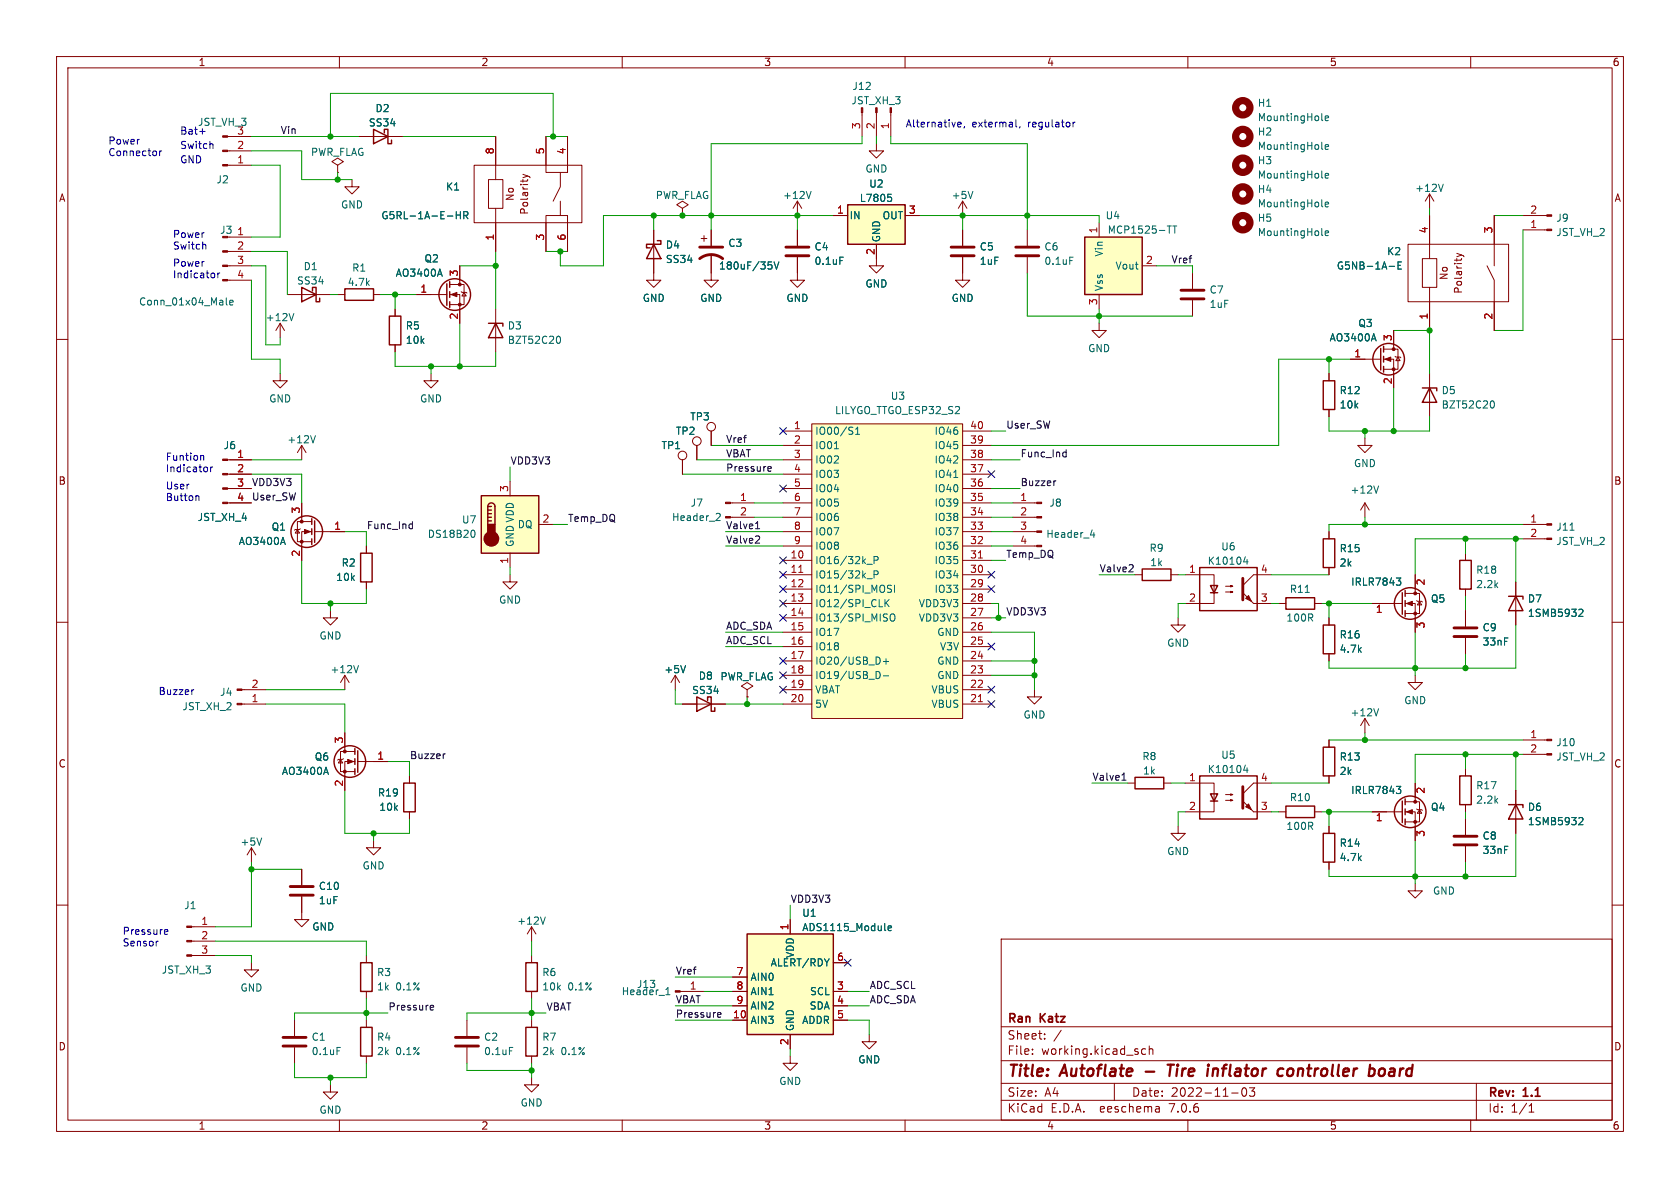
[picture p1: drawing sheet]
<svg xmlns="http://www.w3.org/2000/svg" width="297mm" height="210mm" viewBox="0 0 297 210" stroke-linecap="round" stroke-linejoin="round" font-family="sans-serif">
<defs><g id="words">
<g font-size="2.8" fill="#840000">
<text x="178" y="190.9">Title:</text>
<text x="187.7" y="190.9">Autoflate</text>
<text x="208.1" y="190.9">Tire</text>
<text x="215.9" y="190.9">inflator</text>
<text x="229.1" y="190.9">controller</text>
<text x="246" y="190.9">board</text>
</g>
<g font-size="2.1" fill="#840000">
<text x="178" y="184">Sheet:</text>
<text x="178" y="181.2">Ran</text>
<text x="184" y="181.2">Katz</text>
<text x="178" y="186.7">File:</text>
<text x="184.1" y="186.7">working.kicad_sch</text>
<text x="178" y="196.9">KiCad</text>
<text x="178" y="194.1">Size:</text>
<text x="184.7" y="194.1">A4</text>
<text x="185.7" y="196.9">E.D.A.</text>
<text x="194.6" y="196.9">eeschema</text>
<text x="200" y="194.1">Date:</text>
<text x="207" y="196.9">7.0.6</text>
<text x="207" y="194.1">2022-11-03</text>
<text x="263" y="194.3">Rev:</text>
<text x="263" y="196.9">Id:</text>
<text x="267.1" y="196.9">1/1</text>
<text x="269.4" y="194.3">1.1</text>
</g>
<g font-size="1.8" fill="#840000">
<text x="35" y="11.9">1</text>
<text x="85" y="11.9">2</text>
<text x="135" y="11.9">3</text>
<text x="185" y="11.9">4</text>
<text x="235" y="11.9">5</text>
<text x="285" y="11.9">6</text>
<text x="10.3" y="35.9">A</text>
<text x="91" y="35.6" transform="rotate(-90 91 35.6)">No</text>
<text x="285.3" y="35.9">A</text>
<text x="93.6" y="38.1" transform="rotate(-90 93.6 38.1)">Polarity</text>
<text x="256.1" y="49.6" transform="rotate(-90 256.1 49.6)">No</text>
<text x="258.7" y="52" transform="rotate(-90 258.7 52)">Polarity</text>
<text x="10.3" y="85.9">B</text>
<text x="285.3" y="85.9">B</text>
<text x="10.3" y="135.9">C</text>
<text x="285.3" y="135.9">C</text>
<text x="10.3" y="185.9">D</text>
<text x="285.3" y="185.9">D</text>
<text x="35" y="199.9">1</text>
<text x="85" y="199.9">2</text>
<text x="135" y="199.9">3</text>
<text x="185" y="199.9">4</text>
<text x="235" y="199.9">5</text>
<text x="285" y="199.9">6</text>
</g>
<g font-size="1.8" fill="#006464">
<text x="150.6" y="16.1">J12</text>
<text x="41.8" y="23.9">3</text>
<text x="65.1" y="22.6">SS34</text>
<text x="66.3" y="20">D2</text>
<text x="150.4" y="18.6">JST_XH_3</text>
<text x="222.3" y="19.1">H1</text>
<text x="222.3" y="21.6">MountingHole</text>
<text x="54.9" y="27.8">PWR_FLAG</text>
<text x="222.3" y="29.2">H3</text>
<text x="222.3" y="24.2">H2</text>
<text x="222.3" y="26.7">MountingHole</text>
<text x="38.2" y="32.6">J2</text>
<text x="78.7" y="33.9">K1</text>
<text x="115.8" y="35.4">PWR_FLAG</text>
<text x="138.3" y="35.4">+12V</text>
<text x="151.9" y="35.9">L7805</text>
<text x="152.9" y="30.7">GND</text>
<text x="153.6" y="33.4">U2</text>
<text x="168.1" y="35.4">+5V</text>
<text x="222.3" y="31.8">MountingHole</text>
<text x="222.3" y="34.3">H4</text>
<text x="250.1" y="34.1">+12V</text>
<text x="38.8" y="41.5">J3</text>
<text x="60.2" y="37.1">GND</text>
<text x="67.3" y="39">G5RL-1A-E-HR</text>
<text x="150.1" y="39">IN</text>
<text x="155.9" y="39">OUT</text>
<text x="195.4" y="39">U4</text>
<text x="195.7" y="41.5">MCP1525-TT</text>
<text x="222.3" y="36.9">MountingHole</text>
<text x="222.3" y="39.4">H5</text>
<text x="222.3" y="41.9">MountingHole</text>
<text x="275" y="39.4">J9</text>
<text x="275" y="41.9">JST_VH_2</text>
<text x="53.6" y="48">D1</text>
<text x="74.9" y="46.6">Q2</text>
<text x="117.6" y="44.2">D4</text>
<text x="117.6" y="46.7">SS34</text>
<text x="127" y="47.9">180uF/35V</text>
<text x="128.7" y="43.8">C3</text>
<text x="143.9" y="44.5">C4</text>
<text x="143.9" y="47">0.1uF</text>
<text x="155.8" y="42.9" transform="rotate(-90 155.8 42.9)">GND</text>
<text x="173.1" y="44.5">C5</text>
<text x="173.1" y="47">1uF</text>
<text x="184.5" y="44.5">C6</text>
<text x="184.5" y="47">0.1uF</text>
<text x="195.2" y="45.5" transform="rotate(-90 195.2 45.5)">Vin</text>
<text x="197.1" y="47.9">Vout</text>
<text x="236.2" y="47.9">G5NB-1A-E</text>
<text x="245.1" y="45.3">K2</text>
<text x="52.4" y="50.5">SS34</text>
<text x="61.4" y="50.8">4.7k</text>
<text x="62.2" y="48.2">R1</text>
<text x="69.9" y="49.1">AO3400A</text>
<text x="113.5" y="53.6">GND</text>
<text x="123.7" y="53.6">GND</text>
<text x="138.9" y="53.6">GND</text>
<text x="152.9" y="51">GND</text>
<text x="168.1" y="53.6">GND</text>
<text x="195.2" y="51.6" transform="rotate(-90 195.2 51.6)">Vss</text>
<text x="213.8" y="52.1">C7</text>
<text x="24.5" y="54.2">Conn_01x04_Male</text>
<text x="46.9" y="57">+12V</text>
<text x="71.6" y="58.4">R5</text>
<text x="89.7" y="58.4">D3</text>
<text x="213.8" y="54.6">1uF</text>
<text x="240" y="58">Q3</text>
<text x="71.6" y="61">10k</text>
<text x="89.7" y="61">BZT52C20</text>
<text x="192.3" y="62.5">GND</text>
<text x="235" y="60.6">AO3400A</text>
<text x="47.5" y="71.3">GND</text>
<text x="74.2" y="71.3">GND</text>
<text x="157.4" y="70.9">U3</text>
<text x="236.7" y="69.9">R12</text>
<text x="254.8" y="69.9">D5</text>
<text x="119.4" y="77.1">TP2</text>
<text x="121.9" y="74.5">TP3</text>
<text x="144" y="77.1">IO00/S1</text>
<text x="147.5" y="73.4">LILYGO_TTGO_ESP32_S2</text>
<text x="165.1" y="77.1">IO46</text>
<text x="236.7" y="72.4">10k</text>
<text x="254.8" y="72.4">BZT52C20</text>
<text x="39.4" y="79.6">J6</text>
<text x="50.7" y="78.6">+12V</text>
<text x="116.8" y="79.6">TP1</text>
<text x="144" y="79.6">IO01</text>
<text x="144" y="82.1">IO02</text>
<text x="165.1" y="82.1">IO42</text>
<text x="165.1" y="79.6">IO45</text>
<text x="239.3" y="82.8">GND</text>
<text x="122" y="89.8">J7</text>
<text x="144" y="84.7">IO03</text>
<text x="144" y="87.2">IO04</text>
<text x="144" y="89.8">IO05</text>
<text x="165.1" y="89.8">IO39</text>
<text x="165.1" y="87.2">IO40</text>
<text x="165.1" y="84.7">IO41</text>
<text x="185.4" y="89.8">J8</text>
<text x="238.7" y="87.5">+12V</text>
<text x="34.9" y="92.3">JST_XH_4</text>
<text x="47.9" y="94">Q1</text>
<text x="75.5" y="95.3">DS18B20</text>
<text x="81.6" y="92.7">U7</text>
<text x="91.4" y="93.6">DQ</text>
<text x="118.7" y="92.3">Header_2</text>
<text x="144" y="92.3">IO06</text>
<text x="144" y="94.8">IO07</text>
<text x="165.1" y="94.8">IO37</text>
<text x="165.1" y="92.3">IO38</text>
<text x="184.9" y="95.3">Header_4</text>
<text x="275" y="94">J11</text>
<text x="42.1" y="96.5">AO3400A</text>
<text x="60.3" y="100.4">R2</text>
<text x="91" y="96.8" transform="rotate(-90 91 96.8)">GND VDD</text>
<text x="144" y="99.9">IO16/32k_P</text>
<text x="144" y="97.4">IO08</text>
<text x="165.1" y="99.9">IO35</text>
<text x="165.1" y="97.4">IO36</text>
<text x="203.1" y="97.7">R9</text>
<text x="203.2" y="100.3">1k</text>
<text x="213.4" y="100">K10104</text>
<text x="215.8" y="97.5">U6</text>
<text x="236.7" y="97.8">R15</text>
<text x="236.7" y="100.4">2k</text>
<text x="260.9" y="101.6">R18</text>
<text x="275" y="96.5">JST_VH_2</text>
<text x="59.3" y="102.9">10k</text>
<text x="88.1" y="106.9">GND</text>
<text x="144" y="102.5">IO15/32k_P</text>
<text x="144" y="105">IO11/SPI_MOSI</text>
<text x="144" y="107.5">IO12/SPI_CLK</text>
<text x="162.3" y="107.5">VDD3V3</text>
<text x="165.1" y="105">IO33</text>
<text x="165.1" y="102.5">IO34</text>
<text x="227.9" y="105">R11</text>
<text x="238.8" y="103.7">IRLR7843</text>
<text x="252.9" y="106.7">Q5</text>
<text x="260.9" y="104.2">2.2k</text>
<text x="270" y="106.7">D7</text>
<text x="56.4" y="113.3">GND</text>
<text x="144" y="110.1">IO13/SPI_MISO</text>
<text x="144" y="112.6">IO17</text>
<text x="162.3" y="110.1">VDD3V3</text>
<text x="165.6" y="112.6">GND</text>
<text x="227.3" y="110.1">100R</text>
<text x="236.7" y="113.1">R16</text>
<text x="262" y="111.8">C9</text>
<text x="270" y="109.2">1SMB5932</text>
<text x="58.3" y="119.2">+12V</text>
<text x="117.3" y="119.2">+5V</text>
<text x="144" y="115.2">IO18</text>
<text x="144" y="117.7">IO20/USB_D+</text>
<text x="165.6" y="117.7">GND</text>
<text x="166.1" y="115.2">V3V</text>
<text x="206.2" y="114.5">GND</text>
<text x="236.7" y="115.6">4.7k</text>
<text x="262" y="114.3">33nF</text>
<text x="32.2" y="125.8">JST_XH_2</text>
<text x="38.8" y="123.2">J4</text>
<text x="122.3" y="122.9">SS34</text>
<text x="123.4" y="120.4">D8</text>
<text x="127.3" y="120.5">PWR_FLAG</text>
<text x="144" y="120.2">IO19/USB_D-</text>
<text x="144" y="122.8">VBAT</text>
<text x="144" y="125.3">5V</text>
<text x="164.6" y="125.3">VBUS</text>
<text x="164.6" y="122.8">VBUS</text>
<text x="165.6" y="120.2">GND</text>
<text x="248.2" y="124.7">GND</text>
<text x="180.8" y="127.2">GND</text>
<text x="238.7" y="126.8">+12V</text>
<text x="49.7" y="137.2">AO3400A</text>
<text x="55.5" y="134.6">Q6</text>
<text x="201.9" y="134.6">R8</text>
<text x="202" y="137.1">1k</text>
<text x="213.4" y="136.9">K10104</text>
<text x="215.8" y="134.3">U5</text>
<text x="236.7" y="134.6">R13</text>
<text x="236.7" y="137.2">2k</text>
<text x="275" y="132.1">J10</text>
<text x="275" y="134.6">JST_VH_2</text>
<text x="66.7" y="141">R19</text>
<text x="67" y="143.5">10k</text>
<text x="227.9" y="141.8">R10</text>
<text x="238.8" y="140.6">IRLR7843</text>
<text x="252.9" y="143.5">Q4</text>
<text x="260.9" y="139.7">R17</text>
<text x="260.9" y="142.3">2.2k</text>
<text x="270" y="143.5">D6</text>
<text x="42.4" y="149.7">+5V</text>
<text x="227.3" y="146.9">100R</text>
<text x="236.7" y="149.9">R14</text>
<text x="262" y="148.6">C8</text>
<text x="270" y="146.1">1SMB5932</text>
<text x="64" y="153.9">GND</text>
<text x="206.2" y="151.4">GND</text>
<text x="236.7" y="152.4">4.7k</text>
<text x="262" y="151.2">33nF</text>
<text x="32.5" y="160.9">J1</text>
<text x="56.3" y="160">1uF</text>
<text x="56.3" y="157.5">C10</text>
<text x="253.2" y="158.3">GND</text>
<text x="55.1" y="164.7">GND</text>
<text x="91.3" y="163.7">+12V</text>
<text x="141.7" y="162.3">U1</text>
<text x="141.7" y="164.8">ADS1115_Module</text>
<text x="28.5" y="172.3">JST_XH_3</text>
<text x="66.6" y="172.7">R3</text>
<text x="95.8" y="172.7">R6</text>
<text x="132.6" y="173.6">AIN0</text>
<text x="136.1" y="171">ALERT/RDY</text>
<text x="140.6" y="169.4" transform="rotate(-90 140.6 169.4)">VDD</text>
<text x="42.4" y="175.5">GND</text>
<text x="66.6" y="175.3">1k</text>
<text x="70" y="175.3">0.1%</text>
<text x="95.8" y="175.3">10k</text>
<text x="100.4" y="175.3">0.1%</text>
<text x="109.8" y="176.1">Header_1</text>
<text x="112.5" y="174.9">J13</text>
<text x="132.6" y="176.1">AIN1</text>
<text x="132.6" y="178.7">AIN2</text>
<text x="143" y="178.7">SDA</text>
<text x="143.1" y="176.1">SCL</text>
<text x="55" y="184.2">C1</text>
<text x="66.6" y="184.2">R4</text>
<text x="85.5" y="184.2">C2</text>
<text x="95.8" y="184.2">R7</text>
<text x="132.6" y="181.2">AIN3</text>
<text x="140.6" y="182.4" transform="rotate(-90 140.6 182.4)">GND</text>
<text x="141.7" y="181.2">ADDR</text>
<text x="55" y="186.7">0.1uF</text>
<text x="66.6" y="186.7">2k</text>
<text x="70" y="186.7">0.1%</text>
<text x="85.5" y="186.7">0.1uF</text>
<text x="95.8" y="186.7">2k</text>
<text x="99.2" y="186.7">0.1%</text>
<text x="137.7" y="192">GND</text>
<text x="151.6" y="188.2">GND</text>
<text x="56.4" y="197.1">GND</text>
<text x="91.9" y="195.8">GND</text>
</g>
<g font-size="1.8" fill="#0000c2">
<text x="31.7" y="23.9">Bat+</text>
<text x="34.9" y="22.5">JST_VH_3</text>
<text x="160" y="22.6">Alternative,</text>
<text x="171.8" y="22.6">extermal,</text>
<text x="181.8" y="22.6">regulator</text>
<text x="19" y="25.6">Power</text>
<text x="19" y="27.7">Connector</text>
<text x="31.7" y="26.4">Switch</text>
<text x="31.7" y="29">GND</text>
<text x="30.5" y="42.2">Power</text>
<text x="30.5" y="44.2">Switch</text>
<text x="30.5" y="47.2">Power</text>
<text x="30.5" y="49.3">Indicator</text>
<text x="29.2" y="81.5">Funtion</text>
<text x="29.2" y="83.6">Indicator</text>
<text x="29.2" y="86.6">User</text>
<text x="29.2" y="88.7">Button</text>
<text x="27.9" y="122.9">Buzzer</text>
<text x="21.6" y="165.3">Pressure</text>
<text x="21.6" y="167.4">Sensor</text>
</g>
<g font-size="1.8" fill="#0f0f0f">
<text x="49.5" y="23.8">Vin</text>
<text x="207" y="46.6">Vref</text>
<text x="177.8" y="75.9">User_SW</text>
<text x="90.2" y="82.2">VDD3V3</text>
<text x="128.3" y="83.5">Pressure</text>
<text x="128.3" y="80.9">VBAT</text>
<text x="128.3" y="78.4">Vref</text>
<text x="180.3" y="80.9">Func_Ind</text>
<text x="44.4" y="86">VDD3V3</text>
<text x="44.4" y="88.6">User_SW</text>
<text x="180.3" y="86">Buzzer</text>
<text x="64.8" y="93.6">Func_Ind</text>
<text x="100.3" y="92.4">Temp_DQ</text>
<text x="128.3" y="93.6">Valve1</text>
<text x="128.3" y="96.2">Valve2</text>
<text x="177.8" y="98.7">Temp_DQ</text>
<text x="194.3" y="101.3">Valve2</text>
<text x="128.3" y="111.4">ADC_SDA</text>
<text x="128.3" y="114">ADC_SCL</text>
<text x="177.8" y="108.9">VDD3V3</text>
<text x="72.4" y="134.3">Buzzer</text>
<text x="193" y="138.1">Valve1</text>
<text x="139.7" y="159.7">VDD3V3</text>
<text x="119.4" y="172.4">Vref</text>
<text x="68.6" y="178.7">Pressure</text>
<text x="96.5" y="178.7">VBAT</text>
<text x="119.4" y="180">Pressure</text>
<text x="119.4" y="177.5">VBAT</text>
<text x="153.7" y="177.5">ADC_SDA</text>
<text x="153.7" y="174.9">ADC_SCL</text>
</g>
<g font-size="1.8" fill="#a90000">
<text x="152.1" y="22.9" transform="rotate(-90 152.1 22.9)">3</text>
<text x="154.7" y="22.9" transform="rotate(-90 154.7 22.9)">2</text>
<text x="157.2" y="22.9" transform="rotate(-90 157.2 22.9)">1</text>
<text x="41.8" y="29">1</text>
<text x="41.8" y="26.4">2</text>
<text x="87.4" y="27.4" transform="rotate(-90 87.4 27.4)">8</text>
<text x="96.3" y="27.4" transform="rotate(-90 96.3 27.4)">5</text>
<text x="100.1" y="27.4" transform="rotate(-90 100.1 27.4)">4</text>
<text x="41.8" y="41.7">1</text>
<text x="147.9" y="37.8">1</text>
<text x="160.6" y="37.8">3</text>
<text x="194.1" y="41.3" transform="rotate(-90 194.1 41.3)">1</text>
<text x="252.5" y="41.3" transform="rotate(-90 252.5 41.3)">4</text>
<text x="263.9" y="41.3" transform="rotate(-90 263.9 41.3)">3</text>
<text x="270.4" y="40.4">1</text>
<text x="270.4" y="37.8">2</text>
<text x="41.8" y="44.2">2</text>
<text x="41.8" y="46.7">3</text>
<text x="87.4" y="42.6" transform="rotate(-90 87.4 42.6)">1</text>
<text x="96.3" y="42.6" transform="rotate(-90 96.3 42.6)">3</text>
<text x="100.1" y="42.6" transform="rotate(-90 100.1 42.6)">6</text>
<text x="154.7" y="45.2" transform="rotate(-90 154.7 45.2)">2</text>
<text x="202.5" y="46.7">2</text>
<text x="41.8" y="49.3">4</text>
<text x="74.2" y="51.8">1</text>
<text x="81" y="49" transform="rotate(-90 81 49)">3</text>
<text x="81" y="56.6" transform="rotate(-90 81 56.6)">2</text>
<text x="194.1" y="54" transform="rotate(-90 194.1 54)">3</text>
<text x="252.5" y="56.6" transform="rotate(-90 252.5 56.6)">1</text>
<text x="263.9" y="56.6" transform="rotate(-90 263.9 56.6)">2</text>
<text x="239.3" y="63.2">1</text>
<text x="246.1" y="60.4" transform="rotate(-90 246.1 60.4)">3</text>
<text x="246.1" y="68" transform="rotate(-90 246.1 68)">2</text>
<text x="140.3" y="75.9">1</text>
<text x="171.4" y="75.9">40</text>
<text x="41.8" y="81">1</text>
<text x="41.8" y="83.6">2</text>
<text x="140.3" y="78.5">2</text>
<text x="140.3" y="81">3</text>
<text x="140.3" y="83.6">4</text>
<text x="171.4" y="83.6">37</text>
<text x="171.4" y="81">38</text>
<text x="171.4" y="78.5">39</text>
<text x="41.8" y="86.1">3</text>
<text x="41.8" y="88.6">4</text>
<text x="89.9" y="87.1" transform="rotate(-90 89.9 87.1)">3</text>
<text x="130.7" y="88.6">1</text>
<text x="140.3" y="86.1">5</text>
<text x="140.3" y="88.6">6</text>
<text x="171.4" y="88.6">35</text>
<text x="171.4" y="86.1">36</text>
<text x="180.3" y="88.6">1</text>
<text x="53.1" y="90.9" transform="rotate(-90 53.1 90.9)">3</text>
<text x="59" y="93.7">1</text>
<text x="95.8" y="92.5">2</text>
<text x="130.7" y="91.2">2</text>
<text x="140.3" y="91.2">7</text>
<text x="140.3" y="93.7">8</text>
<text x="171.4" y="93.7">33</text>
<text x="171.4" y="91.2">34</text>
<text x="180.3" y="91.2">2</text>
<text x="180.3" y="93.7">3</text>
<text x="270.4" y="92.5">1</text>
<text x="270.4" y="95">2</text>
<text x="53.1" y="98.5" transform="rotate(-90 53.1 98.5)">2</text>
<text x="89.9" y="99.8" transform="rotate(-90 89.9 99.8)">1</text>
<text x="139.7" y="98.8">10</text>
<text x="139.7" y="101.3">11</text>
<text x="140.3" y="96.3">9</text>
<text x="171.4" y="101.3">30</text>
<text x="171.4" y="98.8">31</text>
<text x="171.4" y="96.3">32</text>
<text x="180.3" y="96.3">4</text>
<text x="210.1" y="101.3">1</text>
<text x="222.8" y="101.3">4</text>
<text x="139.7" y="103.9">12</text>
<text x="139.7" y="106.4">13</text>
<text x="171.4" y="106.4">28</text>
<text x="171.4" y="103.9">29</text>
<text x="210.1" y="106.4">2</text>
<text x="222.8" y="106.4">3</text>
<text x="252.2" y="103.6" transform="rotate(-90 252.2 103.6)">2</text>
<text x="139.7" y="109">14</text>
<text x="139.7" y="111.5">15</text>
<text x="171.4" y="111.5">26</text>
<text x="171.4" y="109">27</text>
<text x="243.1" y="108.7">1</text>
<text x="252.2" y="111.2" transform="rotate(-90 252.2 111.2)">3</text>
<text x="139.7" y="114">16</text>
<text x="139.7" y="116.6">17</text>
<text x="139.7" y="119.1">18</text>
<text x="171.4" y="119.1">23</text>
<text x="171.4" y="116.6">24</text>
<text x="171.4" y="114">25</text>
<text x="44.4" y="124.2">1</text>
<text x="44.4" y="121.7">2</text>
<text x="139.7" y="121.7">19</text>
<text x="139.7" y="124.2">20</text>
<text x="171.4" y="124.2">21</text>
<text x="171.4" y="121.7">22</text>
<text x="60.7" y="131.5" transform="rotate(-90 60.7 131.5)">3</text>
<text x="270.4" y="130.6">1</text>
<text x="66.6" y="134.4">1</text>
<text x="270.4" y="133.1">2</text>
<text x="60.7" y="139.1" transform="rotate(-90 60.7 139.1)">2</text>
<text x="210.1" y="138.2">1</text>
<text x="210.1" y="143.3">2</text>
<text x="222.8" y="143.3">3</text>
<text x="222.8" y="138.2">4</text>
<text x="252.2" y="140.4" transform="rotate(-90 252.2 140.4)">2</text>
<text x="243.1" y="145.5">1</text>
<text x="252.2" y="148" transform="rotate(-90 252.2 148)">3</text>
<text x="35.5" y="163.6">1</text>
<text x="35.5" y="166.1">2</text>
<text x="139.4" y="164.5" transform="rotate(-90 139.4 164.5)">1</text>
<text x="35.5" y="168.7">3</text>
<text x="130.1" y="172.5">7</text>
<text x="147.9" y="169.9">6</text>
<text x="121.8" y="175">1</text>
<text x="130.1" y="175">8</text>
<text x="130.1" y="177.5">9</text>
<text x="147.9" y="175">3</text>
<text x="147.9" y="177.5">4</text>
<text x="129.5" y="180.1">10</text>
<text x="139.4" y="184.9" transform="rotate(-90 139.4 184.9)">2</text>
<text x="147.9" y="180.1">5</text>
</g>
</g></defs>
<g fill="none" stroke="#840000" stroke-width=".18">
<path d="M10 10h277v190h-277zM12 12h273v186h-273zM60 10v2M110 10v2M152.4 19.9v4.2M154.9 19.9v4.2M157.5 19.9v4.2M160 10v2M210 10v2M260 10v2M40.2 24.1h4.2M40.2 26.7h4.2"/>
<path d="M40.2 29.2h4.2M59.7 29.2l1-.6-1-.7-1 .7 1 .6v1.3M59.7 30.5h.1M62.2 31.8v1.2h1.3l-1.3 1.3-1.2-1.3h1.2M63.5 24.1h7.6M83.8 29.2h19.1v10.2h-19.1zM86.4 31.8h2.5v5h-2.5zM87.6 24.1v7.7M87.6 36.8v7.7M92.4 30.8l.9 .3M93.3 31.1l-.9 .3M93.3 31.1l.4 .3"/>
<path d="M96.5 24.1v6.4h3.8v-1.3v1.3M99.1 30.5v2.5l-1.3 2.6M99.1 35.6v2.5M100.3 24.1v5.1M120.6 36.8l1.1-.6-1.1-.6-1 .6 1 .6v1.3M120.6 38.1h.1M141 35.6l-.8 1.2M141 35.6v2.5M141 35.6l.7 1.2M147.3 38.1h2.6M154.9 25.4v1.3h1.3l-1.3 1.2-1.2-1.2h1.2M160 38.1h2.6"/>
<path d="M170.2 35.6l-.8 1.2M170.2 35.6v2.5M170.2 35.6l.7 1.2M194.3 39.4v2.5M252.7 34.3l-.7 1.3M252.7 34.3v2.5M252.7 38.1v7.6M252.7 34.3l.8 1.3M264.2 38.1v8.9M269.2 38.1h4.3M10 60h2M40.2 47h4.2"/>
<path d="M40.2 49.5h4.2M40.2 44.5h4.2M40.6 41.9h3.8M49.5 57.2l-.7 1.2M49.5 57.2v2.5M49.5 57.2l.8 1.2M50.8 52.1h7.6M59.7 52.1h1.3M66 52.1h1.3M69.8 54.6v1.3M73.7 52.1h5.3M79.5 52.1h1.8v5.1"/>
<path d="M79.5 50.3h2.5v3.5h-2.5M81.3 47v3.3M81.5 51.6l.2 .1h.7l.1 .1M82 51.7l.4 .6h-.7zM87.6 54.6v7.6M96.5 44.5v-6.4h3.8v6.4M115.6 40.6v8.9h1.2l-1.2 1.3-1.3-1.3h1.3M124 42.2h1M124.5 41.7v1M125.7 45v4.5h1.3l-1.3 1.3-1.2-1.3h1.2M125.7 40.6v2.8M141 45.5v4h1.2l-1.2 1.3-1.3-1.3h1.3"/>
<path d="M141 40.6v2.8M154.9 43.2v3.8h1.3l-1.3 1.3-1.2-1.3h1.2M170.2 45.5v4h1.2l-1.2 1.3-1.3-1.3h1.3M170.2 40.6v2.8M181.6 40.6v2.8M181.6 45.5v2.8M194.3 57.2v1.2h1.3l-1.3 1.3-1.3-1.3h1.3M194.3 52.1v2.5M201.9 47h2.6M210.8 48.3v2.8M210.8 53.1v2.8M246.4 58.4v3.3"/>
<path d="M248.9 43.2h17.8v10.1h-17.8zM251.5 45.7h2.5v5.1h-2.5zM252.7 50.8v7.6M257.5 44.8l.9 .3M258.4 45.1l-.9 .3M258.4 45.1l.4 .3M262.9 47l1.3 2.5v8.9M269.2 40.6h4.3M285 60h2M49.5 66v1.3h1.3l-1.3 1.3-1.2-1.3h1.2M53.3 78.7l-.7 1.3M53.3 78.7v2.6"/>
<path d="M53.3 78.7l.8 1.3M69.8 61v1.2M76.2 66v1.3h1.3l-1.3 1.3-1.3-1.3h1.3M123.2 78.7v2.6M125.7 76.2v2.5M138.4 76.2h5.1M138.4 78.7h5.1M143.5 74.9h26.7v52.1h-26.7zM170.2 76.2h5.1M170.2 78.7h5.1M234.9 66v1.3M234.9 72.4v1.3"/>
<path d="M238.8 63.5h5.3M241.3 77.5v1.2h1.3l-1.3 1.3-1.3-1.3h1.3M244.6 63.5h1.8v5.1M244.6 61.7h2.5v3.6h-2.5M246.6 63l.2 .1h.7l.1 .1M247.1 63.1l.4 .7h-.7zM252.7 66v7.7M40.2 88.9h4.2M40.2 86.4h4.2M40.2 83.8h4.2M40.2 81.3h4.2M52.6 93.6l.4 .6h-.8z"/>
<path d="M53.1 93.5l-.1 .1h-.8l-.1 .1M53.3 88.9v3.3M55.1 94h-1.8v5.1M55.1 92.2h-2.5v3.6h2.5M55.6 94h5.4M64.8 96.5v1.3M90.2 85.1v2.5M90.2 97.8v2.5M95.2 92.7h2.6M120.6 81.3v2.5M129.1 91.4h4.2M129.1 88.9h4.2"/>
<path d="M138.4 91.4h5.1M138.4 88.9h5.1M138.4 86.4h5.1M138.4 83.8h5.1M138.4 81.3h5.1M138.4 94h5.1M138.4 96.5h5.1M138.4 99.1h5.1M170.2 91.4h5.1M170.2 88.9h5.1M170.2 86.4h5.1M170.2 83.8h5.1"/>
<path d="M170.2 81.3h5.1M170.2 94h5.1M170.2 96.5h5.1M170.2 99.1h5.1M179.1 91.4h4.2M179.1 88.9h4.2M179.1 94h4.2M179.1 96.5h4.2M234.9 94v1.3M241.3 88.9l-.8 1.3M241.3 88.9v2.5M241.3 88.9l.8 1.3"/>
<path d="M259.1 97.8v1.3M269.2 92.7h4.3M269.2 95.3h4.3M10 110h2M58.4 108v1.2h-1.3l1.3 1.3 1.3-1.3h-1.3M61 119.4l-.8 1.3M61 119.4v2.5M61 119.4l.7 1.3M64.8 102.9v1.2M90.2 101.6v1.3h1.2l-1.2 1.2-1.3-1.2h1.3M119.4 119.4l-.8 1.3M119.4 119.4v2.5"/>
<path d="M119.4 119.4l.7 1.3M138.4 106.7h5.1M138.4 101.6h5.1M138.4 104.1h5.1M138.4 109.2h5.1M138.4 111.8h5.1M138.4 114.3h5.1M138.4 116.8h5.1M138.4 119.4h5.1M170.2 106.7h5.1M170.2 101.6h5.1M170.2 104.1h5.1"/>
<path d="M170.2 109.2h5.1M170.2 111.8h5.1M170.2 114.3h5.1M170.2 116.8h5.1M170.2 119.4h5.1M200.7 101.6h1.2M207 101.6h1.3M208.3 109.2v1.3h1.2l-1.2 1.3-1.3-1.3h1.3M209.5 101.6h5.1v3.3M214.6 104.8v1.9h-5.1M216.7 104.6h1.2l-.3 .2v-.3l.3 .1M216.7 103.6h1.2l-.3 .2v-.3l.3 .1"/>
<path d="M221.6 106.7h3.2M224.8 101.6h-3.2l-1.9 1.9M226.1 106.7h1.2M232.4 106.7h1.3M234.9 100.3v1.3M234.9 109.2v1.3M234.9 115.6v1.2M242.6 106.7h5.3M248.4 106.7h1.8v5.1M248.4 104.9h2.6v3.6h-2.6M250.2 119.4v1.3h1.3l-1.3 1.2-1.3-1.2h1.3M250.2 101.6v3.3"/>
<path d="M250.4 106.2l.2 .1h.7l.2 .1M251 106.3l.3 .6h-.7zM259.1 104.1v1.3M259.1 108v2.7M259.1 112.8v2.8M268 102.9v7.6M285 110h2M42.8 121.9h4.2M42.8 124.5h4.2M60.2 134.2l.4 .7h-.8zM60.7 134.1l-.1 .1h-.8l-.1 .2M61 129.5v3.3"/>
<path d="M62.7 134.6h-1.7v5.1M62.7 132.8h-2.5v3.6h2.5M63.2 134.6h5.4M72.4 137.2v1.2M120.6 124.5h7.7M132.1 121.9l1-.6-1-.6-1 .6 1 .6v1.3M132.1 123.2h.1M138.4 121.9h5.1M138.4 124.5h5.1M170.2 121.9h5.1M170.2 124.5h5.1M182.9 121.9v1.3h1.2l-1.2 1.3-1.3-1.3h1.3"/>
<path d="M199.4 138.4h1.3M205.7 138.4h1.3M209.5 138.4h5.1v3.3M224.8 138.4h-3.2l-1.9 1.9M234.9 130.8v1.3M234.9 137.2v1.2M241.3 127v2.5M241.3 127l-.8 1.3M241.3 127l.8 1.3M250.2 138.4v3.3M259.1 135.9v1.3M268 139.7v7.6"/>
<path d="M269.2 133.4h4.3M269.2 130.8h4.3M10 160h2M44.4 149.9l-.7 1.2M44.4 149.9v2.5M44.4 149.9l.8 1.2M53.3 158.5v4.1h1.3l-1.3 1.2-1.2-1.2h1.2M53.3 153.7v2.8M66 148.6v1.3h-1.2l1.2 1.2 1.3-1.2h-1.3M72.4 143.5v1.3M208.3 146.1v1.2h1.2l-1.2 1.3-1.3-1.3h1.3M214.6 141.6v1.9h-5.1"/>
<path d="M216.7 141.5h1.2l-.3 .1v-.2l.3 .1M216.7 140.5h1.2l-.3 .1v-.3l.3 .2M221.6 143.5h3.2M226.1 143.5h1.2M232.4 143.5h1.3M234.9 146.1v1.2M234.9 152.4v1.3M242.6 143.5h5.3M248.4 143.5h1.8v5.1M248.4 141.7h2.6v3.6h-2.6M250.2 156.2v1.3h1.3l-1.3 1.3-1.3-1.3h1.3M250.4 143l.2 .1h.7l.2 .2"/>
<path d="M251 143.1l.3 .7h-.7zM259.1 142.2v1.3M259.1 144.8v2.8M259.1 149.6v2.8M285 160h2M33.9 168.9h4.2M33.9 166.4h4.2M33.9 163.8h4.2M44.4 170.2v1.3h1.3l-1.3 1.2-1.2-1.2h1.2M64.8 168.9v1.3M64.8 175.3v1.2M94 163.8v2.6"/>
<path d="M94 168.9v1.3M94 175.3v1.2M94 163.8l-.8 1.3M94 163.8l.7 1.3M120.2 175.3h4.3M129.5 175.3h2.6M129.5 177.8h2.6M129.5 172.7h2.6M139.7 162.6v2.5M147.3 175.3h2.6M147.3 177.8h2.6M147.3 170.2h2.6"/>
<path d="M177 166h108v32h-108zM52.1 180.3v2.8M52.1 185.2v2.8M58.4 191.8v1.2h1.3l-1.3 1.3-1.3-1.3h1.3M60 198v2M64.8 180.3v1.3M64.8 186.7v1.3M82.5 180.3v2.8M82.5 185.2v2.8M94 190.5v1.3h1.2l-1.2 1.2-1.3-1.2h1.3M94 180.3v1.3M94 186.7v1.3"/>
<path d="M110 198v2M129.5 180.3h2.6M139.7 186.7v1.3h1.3l-1.3 1.2-1.3-1.2h1.3M139.7 182.9v2.5M147.3 180.3h2.6M153.7 182.9v1.3h1.2l-1.2 1.2-1.3-1.2h1.3M160 198v2M177 194.5h108M177 191.5h108M177 187.5h108M177 181.5h108M182.5 186.3v.1"/>
<path d="M182.5 185.5v.1M184.7 183.6v.1M184.7 182.8v.1M187.6 182.1l-1.3 2M197 191.5v3M202.5 185.5l-.4-.1-.3 .3v.4l.2 .2h.5M203.2 185.5l.2-.1 .3 .1 .1 .9M203.2 184.9v1.5M204.9 195.7l.1 .9M205 196.5l-.2 .1M205 196h-.2M210 198v2"/>
<path d="M217.7 193.2h1.2M219.7 192.4l.2-.1a.81 .81 0 0 1 .6 .6 .81 .81 0 0 1-.3 .8l-.2 .1a.81 .81 0 0 1-.3-1.4zM220.9 192.3h.9l-.5 .6 .4 .1v.7l-.2 .1h-.4l-.2-.1M260 198v2M261 191.5v6.5M270.3 196.6h.9M270.3 195.5l.4-.4v1.5"/>
<circle cx="123.2" cy="78" r=".76"/>
<circle cx="125.7" cy="75.4" r=".76"/>
<circle cx="120.6" cy="80.5" r=".76"/>
</g>
<path d="M202.5 189.4h1.6M206.4 188.2h1.2M207 188.2l-.3 2M214.5 188.9l-.2 1.3M215.1 188.9l-.6 .2M226.3 188.9l.6 .1M226.7 190.1l-.2 .1M228.5 189a.59 .59 0 0 0-.9 .3v.7a.53 .53 0 0 0 .9 0M243.9 189.1a.52 .52 0 0 1 .5-.2 .52 .52 0 0 1 .4 .4v.5a.55 .55 0 0 1-.5 .4 .55 .55 0 0 1-.6-.4z" fill="none" stroke="#840000" stroke-width=".4"/>
<g fill="none" stroke="#840000" stroke-width=".25">
<path d="M66 22.9l2.6 1.2-2.6 1.3zM67.9 23.5v-.6h.7v2.5h.6v-.6M149.9 36.2h10.1v7h-10.1zM53.3 50.8l2.6 1.3-2.6 1.2zM55.2 51.4v-.6h.7v2.5h.6v-.6M61 51.1h5v2h-5zM68.8 55.9h2.1v5.1h-2.1zM79 50.2v3.8M79.5 49.8v1M79.5 51.6v1M79.5 53.3v1.1M86.4 57.2h2.5v.5"/>
<path d="M87.6 57.2l1.3 2.5h-2.5zM115.6 43.2l1.2 2.5h-2.5zM116.2 42.5h.6v.7h-2.5v.6h.6M191.8 41.9h10.1v10.2h-10.1zM233.9 67.3h2.1v5.1h-2.1zM244.1 61.6v3.8M244.6 61.2v1M244.6 63v1M244.6 64.8v1M251.5 68.6h2.5v.5M252.7 68.6l1.3 2.5h-2.5zM55.1 91.7v1"/>
<path d="M55.1 93.5v1M55.1 95.3v1M55.6 92.1v3.8M63.8 97.8h2v5.1h-2zM85.1 87.6h10.1v10.2h-10.1zM86.2 89.5a.64 .64 0 0 1 .7-.6 .64 .64 0 0 1 .6 .6v3.2M86.2 92.1h.7M86.2 91.4h.7M86.2 90.8h.7M86.2 90.2h.7M86.2 89.5v3.2M86.2 89.5h.7"/>
<path d="M233.9 95.3h2.1v5h-2.1zM258.1 99.1h2v5h-2zM201.9 100.6h5.1v2h-5.1zM212.1 100.3h10.1v7.7h-10.1zM214 103.5h1.3l-.7 1.3zM214 104.8h1.3M227.3 105.7h5.1v2h-5.1zM233.9 110.5h2.1v5.1h-2.1zM247.9 104.8v3.8M248.4 104.4v1M248.4 106.2v1M248.4 108v1"/>
<path d="M266.7 105.4h2.5v.5M268 105.4l1.2 2.6h-2.5zM62.7 132.3v1.1M62.7 134.1v1M62.7 135.9v1M63.2 132.7v3.8M71.4 138.4h2v5.1h-2zM123.2 123.2l2.5 1.3-2.5 1.2zM125.1 123.8v-.6h.6v2.5h.7v-.6M200.7 137.4h5v2h-5zM212.1 137.2h10.1v7.6h-10.1zM233.9 132.1h2.1v5.1h-2.1z"/>
<path d="M258.1 137.2h2v5h-2zM214 140.3h1.3l-.7 1.3zM214 141.6h1.3M227.3 142.5h5.1v2h-5.1zM233.9 147.3h2.1v5.1h-2.1zM247.9 141.6v3.8M248.4 141.2v1M248.4 143v1M248.4 144.8v1M266.7 142.2h2.5v.5M268 142.2l1.2 2.6h-2.5zM63.8 170.2h2v5.1h-2z"/>
<path d="M93 170.2h2v5.1h-2zM132.1 165.1h15.2v17.8h-15.2zM63.8 181.6h2v5.1h-2zM93 181.6h2v5.1h-2z"/>
<circle cx="80.4" cy="52.1" r="2.79"/>
<circle cx="245.5" cy="63.5" r="2.79"/>
<circle cx="54.2" cy="94" r="2.79"/>
<circle cx="249.3" cy="106.7" r="2.79"/>
<circle cx="61.8" cy="134.6" r="2.79"/>
<circle cx="249.3" cy="143.5" r="2.79"/>
</g>
<g fill="none" stroke="#006464" stroke-width=".18">
<path d="M80.7 37.4v1.3M80.7 38h.7M81.4 37.4v1.3M82 38.1l.6-.1 .1-.2v-.3l-.7-.1v1.3M82.3 38.1l.4 .6M143.4 33.8l-.4 1.3M157 34.3h.6M157.1 34.8h.3l.2 .3v.4l-.5 .1M172 33.8l-.4 1.3M206.4 39.9h.7M207.3 39.9h.7M207.7 39.9v1.3"/>
<path d="M233.7 31.3l.2 .2M233.7 26.2l.2 .2M233.7 36.4l.2 .2M233.7 21.2l.2 .1M234.3 31.1l.6-.2-.1-.2-.3-.1-.2 .2v.6h.5M234.3 20.9l.6-.1-.1-.3h-.3l-.2 .2v.6h.5M234.3 26l.6-.1-.1-.3h-.3l-.2 .1v.7h.5M234.3 36.1l.6-.1-.1-.2-.3-.1-.2 .2v.6h.5M255.1 32.6l-.4 1.2M40 52.6v1.1l.2 .2M40.6 53.5l.6-.1v-.3h-.4l-.2 .2 .1 .6h.5M51.9 55.4l-.4 1.3"/>
<path d="M77.8 47.6l.4 1.2M98.7 59.4a.68 .68 0 0 1 .4 .7 .68 .68 0 0 1-.4 .6M135.8 46.3h.6M136.2 46.8l.3 .2v.3l-.3 .3M136.8 46.3l.5 1.3 .4-1.3M148.5 45.5h.6M189.1 45.5h.6M233.7 41.5l.2 .2M234.3 41.2l.6-.1-.1-.2-.3-.1-.2 .2v.6h.5M242.9 59l.4 1.3M245.6 47.1h1M247.2 46.9h.4"/>
<path d="M247.8 46.3h-.6v1.3h.6M55.8 77l-.5 1.3M147.5 79.3h.7M151.3 76.8h.7M151.3 75.9l.3-.4v1.3M263.8 70.9a.68 .68 0 0 1 .4 .6 .68 .68 0 0 1-.4 .6M50 95l.4 1.3M83.6 93.7a.68 .68 0 0 1 .4 .7 .68 .68 0 0 1-.4 .6M126.8 90.7l.4 .1 .1 .3-.8 .9h.8M153.3 99.8h.9M154.5 99h.6l.1-.2v-.3l-.7-.1v1.2M168.6 84.4h.7"/>
<path d="M192.8 94.6h.8M193.4 94.1v.9M220.2 98.4l-.3 .9h.7M220.5 98.9v.8M243.7 85.9l-.4 1.3M277.6 93.7h.7M63.4 117.7l-.4 1.2M121.2 117.7l-.4 1.2M153.3 102.3h.9M154.5 101.6l.6-.1 .1-.2v-.3l-.7-.1v1.3M155.4 118.8l.2 .4-.2 .7M156.2 116.9h.9"/>
<path d="M156.2 119.5h.9M156.5 106v1.3M156.6 106.5l.6 .8M156.6 116.5v.9M157.1 104.1l.4 .1 .1 .3-.2 .2h-.3M157.1 103.4l.5 .1M157.2 106l-.7 .7M157.4 108.7l.3-.2a.43 .43 0 0 1 .5 .5v.4a.42 .42 0 0 1-.4 .4 .42 .42 0 0 1-.4-.4zM158.1 103.4v1.3M230.7 104.7h.8M246.9 102.2h.7l-.4 .5 .4 .1v.4l-.2 .2h-.4M279.2 107.8l.4-.1 .2 .4-.7 .9h.7"/>
<path d="M57.6 135.6l.5 1.3M220.2 135.2l-.3 1h.7M220.5 135.7v.9M243.7 125.3l-.4 1.2M246.9 139h.7l-.4 .5 .4 .1v.4l-.2 .3h-.4M46.3 148.1l-.5 1.3M279.2 144.6l.4-.1 .2 .4-.7 .9h.7M96.4 162.1l-.4 1.3M117.7 175.8h.7M117.8 174.9l.3-.3v1.2M157 164.1l.6-.1v-.3h-.4l-.2 .2 .1 .6h.5M59.6 185.2h.6"/>
<path d="M90.1 185.2h.6"/>
</g>
<g fill="#840000" stroke="#840000" stroke-width=".18">
<path d="M41.9 121.8h.9v.2h-.9z"/>
<path d="M41.9 124.3h.9v.3h-.9z"/>
<path d="M219.7 141.6l1.9 1.9z"/>
<path d="M220.7 142.1l.5 1-1-.5z"/>
<path d="M33 168.8h.9v.2h-.9z"/>
<path d="M33 166.2h.9v.3h-.9z"/>
<path d="M33 163.7h.9v.3h-.9z"/>
<path d="M128.3 91.3h.8v.3h-.8z"/>
<path d="M128.3 88.8h.8v.2h-.8z"/>
<path d="M39.4 88.8h.8v.2h-.8z"/>
<path d="M39.4 86.2h.8v.3h-.8z"/>
<path d="M39.4 83.7h.8v.2h-.8z"/>
<path d="M39.4 81.2h.8v.2h-.8z"/>
<path d="M244.9 63.5l1-.4v.8z"/>
<path d="M79.8 52.1l1-.4v.8z"/>
<path d="M39.4 24h.8v.3h-.8z"/>
<path d="M39.4 26.5h.8v.3h-.8z"/>
<path d="M39.4 29.1h.8v.2h-.8z"/>
<path d="M53.8 93.6l1.1 .4-1.1 .4z"/>
<path d="M273.5 133.2h.8v.3h-.8z"/>
<path d="M273.5 130.7h.8v.2h-.8z"/>
<path d="M248.7 106.7l1-.4v.8z"/>
<path d="M39.4 49.4h.8v.3h-.8z"/>
<path d="M39.4 46.9h.8v.2h-.8z"/>
<path d="M39.4 44.3h.8v.3h-.8z"/>
<path d="M61.5 134.2l1 .4-1 .4z"/>
<path d="M183.3 96.4h.8v.2h-.8z"/>
<path d="M183.3 93.9h.8v.2h-.8z"/>
<path d="M183.3 91.3h.8v.3h-.8z"/>
<path d="M183.3 88.8h.8v.2h-.8z"/>
<path d="M119.4 175.1h.8v.3h-.8z"/>
<path d="M248.7 143.5l1-.4v.8z"/>
<path d="M219.7 104.8l1.9 1.9z"/>
<path d="M220.7 105.3l.5 1-1-.5z"/>
<path d="M273.5 95.1h.8v.3h-.8z"/>
<path d="M273.5 92.6h.8v.2h-.8z"/>
<path d="M273.5 38h.8v.2h-.8z"/>
<path d="M273.5 40.5h.8v.3h-.8z"/>
<path d="M152.3 19.1h.2v.8h-.2z"/>
<path d="M154.8 19.1h.3v.8h-.3z"/>
<path d="M157.4 19.1h.2v.8h-.2z"/>
<circle cx="246.4" cy="65.3" r=".25"/>
<circle cx="246.4" cy="61.7" r=".25"/>
<circle cx="81.3" cy="53.8" r=".25"/>
<circle cx="81.3" cy="50.3" r=".25"/>
<circle cx="53.3" cy="95.8" r=".25"/>
<circle cx="53.3" cy="92.2" r=".25"/>
<circle cx="250.2" cy="108.5" r=".25"/>
<circle cx="250.2" cy="104.9" r=".25"/>
<circle cx="61" cy="136.4" r=".25"/>
<circle cx="61" cy="132.8" r=".25"/>
<circle cx="250.2" cy="145.3" r=".25"/>
<circle cx="250.2" cy="141.7" r=".25"/>
</g>
<g fill="none" stroke="#840000" stroke-width=".51">
<path d="M123.7 45.7a3.3 3.3 0 0 1 4.1 0M123.7 43.7h4.1M138.9 45.2h4.1M138.9 43.7h4.1M168.1 45.2h4.1M168.1 43.7h4.1M179.6 45.2h4M179.6 43.7h4M208.8 52.8h4.1M208.8 51.3h4.1M219.7 102.2v3.8M257 112.5h4.1"/>
<path d="M257 111h4.1M219.7 139.1v3.8M51.3 158.2h4.1M51.3 156.7h4.1M257 149.4h4.1M257 147.8h4.1M50 184.9h4.1M50 183.4h4.1M80.5 184.9h4.1M80.5 183.4h4.1"/>
</g>
<g fill="#ffffc2" stroke="#ffffc2" stroke-width=".18">
<path d="M132.1 165.1h15.2v17.8h-15.2z"/>
<path d="M191.8 41.9h10.1v10.2h-10.1z"/>
<path d="M85.1 87.6h10.1v10.2h-10.1z"/>
<path d="M143.5 74.9h26.7v52.1h-26.7z"/>
<path d="M149.9 36.2h10.1v7h-10.1z"/>
</g>
<g fill="none" stroke="#840000" stroke-width="1.3">
<circle cx="219.7" cy="19" r="1.27"/>
<circle cx="219.7" cy="29.2" r="1.27"/>
<circle cx="219.7" cy="24.1" r="1.27"/>
<circle cx="219.7" cy="34.3" r="1.27"/>
<circle cx="219.7" cy="39.4" r="1.27"/>
</g>
<g fill="#840000" stroke="#840000" stroke-width=".25">
<path d="M86.2 92.7h1.3v1.9h-1.3z"/>
<circle cx="86.9" cy="95.2" r="1.27"/>
</g>
<path d="M173 98.6h.7M141.2 101.2h.7M173 124h.7" fill="none" stroke="#a90000" stroke-width=".18"/>
<g fill="none" stroke="#0f0f0f" stroke-width=".18">
<path d="M188.1 79.9l.4 .1M188.5 79.5v1.3M72.6 92.6l.3 .1M72.9 92.2v1.3M72.9 93.4l-.3 .1M133.6 93.5h.7M134.2 94.8l.1 .2-.1 .3-.7 .7h.8M135.8 83.2h.5M135.8 82.5h.4l.2 .3-.7 .1M186.7 85l-.3 .1M188.5 80.7l-.4 .1M200.2 99.9l.1 .2v.3l-.7 .7h.7"/>
<path d="M78.7 133.3h-.2M198.3 137.9h.8M76.1 178.5h.5M76.1 177.8l.4-.1 .2 .3-.6 .1M126.9 179.8h.5M126.9 179h.4l.2 .3-.6 .1"/>
</g>
<g fill="none" stroke="#0000c2" stroke-width=".18">
<path d="M28.2 26.7v.8M28.6 26.7l-.4 .2M37.3 25.4l.4 .2v.7M169.3 22.3l.2 .1h.4M169.3 21.8l.2-.2h.2l.2 .2v.1l-.6 .1M170.5 22.4l-.1 .2M179.6 21.2v1.1l.2 .1M180.3 22.4l-.1 .2M189.7 21.6v.8M190.1 21.6l-.4 .2M36 43.2l.4 .2v.6M37.8 48.3l.2 .2-.2 .6"/>
<path d="M38.5 48.3v.8M38.9 48.3l-.4 .2M34.8 87.6l.4 .2v.7M35.5 80.6h.5v.8M36.6 82.6l.1 .2-.1 .5M37.2 82.6v.8M37.6 82.6l-.4 .2M34.3 121.9l-.3 .1M28 166.4h-.3M29.1 165.1h.5M29.1 164.4l.4-.1 .2 .3-.6 .2"/>
</g>
<g fill="none" stroke="#009600" stroke-width=".18">
<path d="M44.4 26.7h8.9v5.1h8.9M44.4 29.2h5.1v12.7h-5.1M44.4 24.1h19.1M58.4 24.1v-7.6h39.4v7.6M59.7 30.5v1.3M71.1 24.1h16.5M96.5 24.1h3.8M115.6 38.1v2.5M141 38.1v2.5M147.3 38.1h-40.6v8.9h-7.6v-2.5M152.4 24.1v1.3h-26.7v15.2M154.9 24.1v1.3"/>
<path d="M157.5 24.1v1.3h24.1v15.2M162.6 38.1h31.7v1.3M170.2 38.1v2.5M252.7 36.8v1.3M264.2 38.1h5M44.4 44.5h6.4v7.6M44.4 47h2.6v14h2.5v-1.3M44.4 49.5v14h5.1v2.5M58.4 52.1h1.3M67.3 52.1h6.4M69.8 52.1v2.5M81.3 47h6.3"/>
<path d="M81.3 57.2v7.6M87.6 44.5v10.1M96.5 44.5h3.8M181.6 48.3v7.6h29.2M194.3 54.6v2.6M204.5 47h6.3v1.3M246.4 58.4h6.3v7.6M269.2 40.6v17.8h-5M69.8 62.2v2.6h17.8v-2.6M76.2 64.8v1.2M125.7 78.7h12.7M175.3 76.2h2.5"/>
<path d="M234.9 63.5v2.5M234.9 73.7v2.5h17.8v-2.5M238.8 63.5h-12.7v15.2h-50.8M241.3 76.2v1.3M246.4 68.6v7.6M44.4 83.8h8.9v5.1M44.4 81.3h8.9M53.3 99.1v7.6h11.5v-2.6M61 94h3.8v2.5M90.2 82.6v2.5M97.8 92.7h2.5M120.6 83.8h17.8"/>
<path d="M123.2 81.3h15.2M128.3 96.5h10.1M128.3 94h10.1M133.3 88.9h5.1M133.3 91.4h5.1M175.3 96.5h3.8M175.3 81.3h5M175.3 88.9h3.8M175.3 94h3.8M175.3 91.4h3.8M175.3 99.1h2.5M175.3 86.4h5"/>
<path d="M241.3 91.4v1.3M259.1 95.3v2.5M268 95.3v7.6M269.2 92.7h-34.3v1.3M269.2 95.3h-19v6.3M58.4 106.7v1.3M90.2 100.3v1.3M128.3 111.8h10.1M128.3 114.3h10.1M175.3 111.8h7.6v10.1M175.3 106.7h1.2v2.5M175.3 116.8h7.6"/>
<path d="M175.3 119.4h7.6M175.3 109.2h2.5M194.3 101.6h6.4M208.3 101.6h1.2M209.5 106.7h-1.2v2.5M224.8 101.6h10.1M224.8 106.7h1.3M233.7 106.7h8.9M234.9 106.7v2.5M250.2 111.8v7.6M259.1 105.4v2.6M259.1 115.6v2.5"/>
<path d="M268 110.5v7.6h-33.1v-1.3M47 124.5h14v5M47 121.9h14M61 139.7v7.6h11.4v-2.5M68.6 134.6h3.8v2.6M119.4 121.9v2.6h1.2M128.3 124.5h10.1M132.1 123.2v1.3M193 138.4h6.4M207 138.4h2.5M224.8 138.4h10.1M234.9 130.8h34.3"/>
<path d="M241.3 129.5v1.3M259.1 133.4v2.5M268 133.4v6.3M269.2 133.4h-19v5M44.4 152.4v11.4h-6.3M44.4 153.7h8.9M66 147.3v1.3M209.5 143.5h-1.2v2.6M224.8 143.5h1.3M233.7 143.5h8.9M234.9 143.5v2.6M250.2 148.6v7.6"/>
<path d="M259.1 143.5v1.3M259.1 152.4v2.5M268 147.3v7.6h-33.1v-1.2M38.1 168.9h6.3v1.3M38.1 166.4h26.7v2.5M64.8 176.5v3.8M68.6 179.1h-16.5v1.2M94 166.4v2.5M94 176.5v3.8M96.5 179.1h-14v1.2M119.4 177.8h10.1M119.4 172.7h10.1"/>
<path d="M124.5 175.3h5M139.7 160v2.6M149.9 175.3h3.8M149.9 177.8h3.8M52.1 188v2.5h12.7v-2.5M58.4 190.5v1.3M82.5 188v1.2h11.5M94 188v2.5M119.4 180.3h10.1M139.7 185.4v1.3M149.9 180.3h3.8v2.6"/>
</g>
<g fill="none" stroke="#000084" stroke-width=".18">
<path d="M137.8 75.6l1.2 1.2M139 75.6l-1.2 1.2M137.8 85.8l1.2 1.2M137.8 98.5l1.2 1.2M139 85.8l-1.2 1.2M139 98.5l-1.2 1.2M174.7 83.2l1.2 1.2M175.9 83.2l-1.2 1.2M137.8 101l1.2 1.2M137.8 118.8l1.2 1.2M137.8 108.6l1.2 1.2M137.8 106.1l1.2 1.2"/>
<path d="M137.8 103.5l1.2 1.2M137.8 116.2l1.2 1.2M139 101l-1.2 1.2M139 118.8l-1.2 1.2M139 108.6l-1.2 1.2M139 106.1l-1.2 1.2M139 103.5l-1.2 1.2M139 116.2l-1.2 1.2M174.7 101l1.2 1.2M174.7 113.7l1.2 1.2M174.7 103.5l1.2 1.2M175.9 101l-1.2 1.2"/>
<path d="M175.9 113.7l-1.2 1.2M175.9 103.5l-1.2 1.2M137.8 121.3l1.2 1.2M139 121.3l-1.2 1.2M174.7 123.9l1.2 1.2M174.7 121.3l1.2 1.2M175.9 123.9l-1.2 1.2M175.9 121.3l-1.2 1.2M149.3 169.6l1.2 1.2M150.5 169.6l-1.2 1.2"/>
</g>
<g fill="#009600" stroke="#009600" stroke-width=".18">
<circle cx="81.3" cy="64.8" r=".46"/>
<circle cx="76.2" cy="64.8" r=".46"/>
<circle cx="132.1" cy="124.5" r=".46"/>
<circle cx="182.9" cy="116.8" r=".46"/>
<circle cx="182.9" cy="119.4" r=".46"/>
<circle cx="66" cy="147.3" r=".46"/>
<circle cx="64.8" cy="179.1" r=".46"/>
<circle cx="44.4" cy="153.7" r=".46"/>
<circle cx="58.4" cy="106.7" r=".46"/>
<circle cx="69.8" cy="52.1" r=".46"/>
<circle cx="87.6" cy="47" r=".46"/>
<circle cx="99.1" cy="44.5" r=".46"/>
<circle cx="97.8" cy="24.1" r=".46"/>
<circle cx="125.7" cy="38.1" r=".46"/>
<circle cx="181.6" cy="38.1" r=".46"/>
<circle cx="115.6" cy="38.1" r=".46"/>
<circle cx="170.2" cy="38.1" r=".46"/>
<circle cx="141" cy="38.1" r=".46"/>
<circle cx="120.6" cy="38.1" r=".46"/>
<circle cx="59.7" cy="31.8" r=".46"/>
<circle cx="58.4" cy="24.1" r=".46"/>
<circle cx="94" cy="179.1" r=".46"/>
<circle cx="58.4" cy="190.5" r=".46"/>
<circle cx="94" cy="189.2" r=".46"/>
<circle cx="259.1" cy="118.1" r=".46"/>
<circle cx="268" cy="133.4" r=".46"/>
<circle cx="250.2" cy="154.9" r=".46"/>
<circle cx="259.1" cy="154.9" r=".46"/>
<circle cx="259.1" cy="133.4" r=".46"/>
<circle cx="241.3" cy="130.8" r=".46"/>
<circle cx="250.2" cy="118.1" r=".46"/>
<circle cx="234.9" cy="106.7" r=".46"/>
<circle cx="268" cy="95.3" r=".46"/>
<circle cx="241.3" cy="76.2" r=".46"/>
<circle cx="259.1" cy="95.3" r=".46"/>
<circle cx="246.4" cy="76.2" r=".46"/>
<circle cx="241.3" cy="92.7" r=".46"/>
<circle cx="234.9" cy="143.5" r=".46"/>
<circle cx="234.9" cy="63.5" r=".46"/>
<circle cx="252.7" cy="58.4" r=".46"/>
<circle cx="194.3" cy="55.9" r=".46"/>
<circle cx="176.5" cy="109.2" r=".46"/>
</g>
<use href="#words"/>
</svg>
